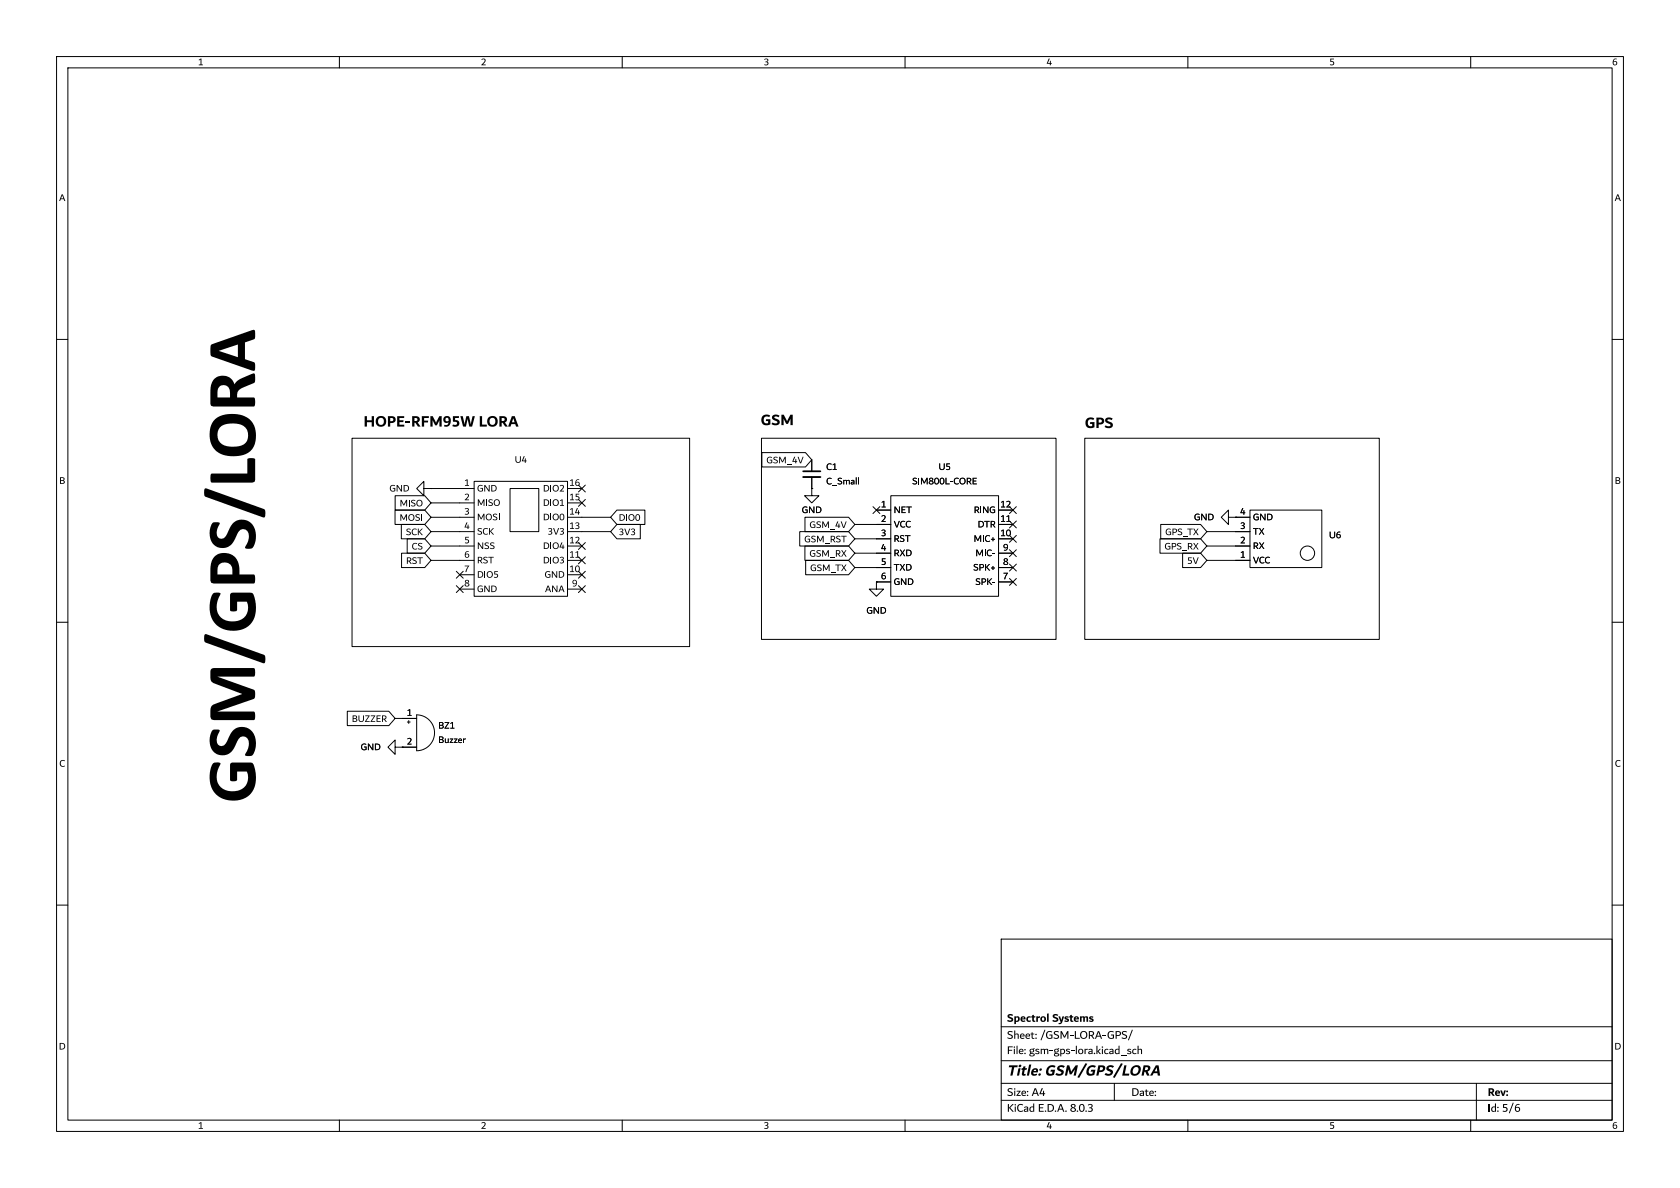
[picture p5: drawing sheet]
<svg xmlns="http://www.w3.org/2000/svg" width="297mm" height="210mm" viewBox="0 0 297 210" stroke-linecap="round" stroke-linejoin="round" font-family="sans-serif">
<defs><g id="words">
<text font-size="12.4" x="47.7" y="142" transform="rotate(-90 47.7 142)">GSM/GPS/LORA</text>
<g font-size="2.1">
<text x="178" y="181.8">SpectrolSystems</text>
<text x="178" y="187.5">File:gsm-gps-lora.kicad_sch</text>
<text x="178" y="194.9">Size:A4</text>
<text x="200" y="194.9">Date:</text>
<text x="263" y="194.9">Rev:</text>
</g>
<g font-size="1.8">
<text x="82.1" y="86.1">1</text>
<text x="82.1" y="88.6">2</text>
<text x="100.6" y="88.6">15</text>
<text x="100.6" y="86.1">16</text>
<text x="146" y="86.6">C_Small</text>
<text x="155.7" y="89.9">1</text>
<text x="176.8" y="89.9">12</text>
<text x="82.1" y="91.2">3</text>
<text x="82.1" y="93.7">4</text>
<text x="100.6" y="93.7">13</text>
<text x="100.6" y="91.2">14</text>
<text x="155.7" y="92.5">2</text>
<text x="155.7" y="95">3</text>
<text x="176.8" y="95">10</text>
<text x="176.8" y="92.5">11</text>
<text x="219.2" y="93.7">3</text>
<text x="219.2" y="91.2">4</text>
<text x="82.1" y="96.3">5</text>
<text x="82.1" y="98.8">6</text>
<text x="82.1" y="101.3">7</text>
<text x="100.6" y="101.3">10</text>
<text x="100.6" y="98.8">11</text>
<text x="100.6" y="96.3">12</text>
<text x="155.7" y="97.5">4</text>
<text x="155.7" y="100.1">5</text>
<text x="177.3" y="100.1">8</text>
<text x="177.3" y="97.5">9</text>
<text x="219.2" y="98.8">1</text>
<text x="219.2" y="96.3">2</text>
<text x="82.1" y="103.9">8</text>
<text x="101.1" y="103.9">9</text>
<text x="155.7" y="102.6">6</text>
<text x="177.3" y="102.6">7</text>
<text x="71.9" y="126.7">1</text>
<text x="71.9" y="131.8">2</text>
<text x="77.5" y="132.3">Buzzer</text>
</g>
</g></defs>
<g fill="none" stroke="#000" stroke-width=".18">
<path d="M10 10h277v190h-277zM12 12h273v186h-273zM60 10v2M110 10v2M160 10v2M210 10v2M260 10v2M10 60h2M285 60h2M62.2 77.5h59.7v36.8h-59.7zM134.6 77.5h52.1v35.5h-52.1zM191.8 77.5h52v35.5h-52z"/>
<path d="M69.8 90.2h5.3l1.1 1.2-1.1 1.3h-5.3zM69.9 87.6h5.2l1.1 1.3-1.1 1.3h-5.2zM70.9 92.7h4.2l1.1 1.3-1.1 1.3h-4.2zM71 97.8h4.1l1.1 1.3-1.1 1.2h-4.1zM72 95.2h3.1l1.1 1.3-1.1 1.3h-3.1zM74.9 86.4v-1.3l-1.2 1.3 1.2 1.2v-1.2h1.3M76.2 86.4h.1M76.2 86.4h7.6M76.2 88.9h7.6M76.2 91.4h7.6M76.2 94h7.6M76.2 96.5h7.6"/>
<path d="M76.2 99.1h7.6M83.8 85.1h16.5v20.3h-16.5zM90.2 86.4h5v7.6h-5zM102.3 95.9l1.2 1.2M102.3 98.5l1.2 1.2M102.3 85.8l1.2 1.2M102.3 88.3l1.2 1.2M102.9 91.4h5M102.9 94h5M103.5 95.9l-1.2 1.2M103.5 98.5l-1.2 1.2M103.5 85.8l-1.2 1.2"/>
<path d="M103.5 88.3l-1.2 1.2M109.1 90.2h4.9v2.5h-4.9l-1.2-1.3zM109.1 92.7h4.1v2.6h-4.1l-1.2-1.3zM134.7 80h7.7l1.1 1.3-1.1 1.3h-7.7zM141.4 94h8.6l1.1 1.3-1.1 1.2h-8.6zM142.3 96.5h7.7l1.1 1.3-1.1 1.3h-7.7zM142.3 91.4h7.7l1.1 1.3-1.1 1.3h-7.7zM142.4 99.1h7.6l1.1 1.2-1.1 1.3h-7.6zM143.5 86.4v1.2h1.3l-1.3 1.3-1.3-1.3h1.3M143.5 86.4h.1M143.5 81.3v2M143.5 84.3v2.1"/>
<path d="M151.1 92.7h6.4M151.1 95.3h6.4M151.1 97.8h6.4M154.3 89.6l1.2 1.2M154.9 90.2h2.6M155.5 89.6l-1.2 1.2M157.5 87.6h19v17.8h-19zM176.5 97.8h2.6M178.5 97.2l1.2 1.2M178.5 92.1l1.2 1.2M178.5 94.6l1.2 1.3M178.5 89.6l1.2 1.2"/>
<path d="M178.5 99.7l1.2 1.2M179.7 97.2l-1.2 1.2M179.7 92.1l-1.2 1.2M179.7 94.6l-1.2 1.3M179.7 89.6l-1.2 1.2M179.7 99.7l-1.2 1.2M205.1 95.2h7.1l1.2 1.3-1.2 1.3h-7.1zM205.2 92.7h7l1.2 1.3-1.2 1.3h-7zM209.1 97.8h3.1l1.2 1.3-1.2 1.2h-3.1zM213.4 94h7.6M213.4 96.5h7.6M213.4 99.1h7.6"/>
<path d="M217.2 91.4v-1.2l-1.3 1.2 1.3 1.3v-1.3h1.2M218.4 91.4h.1M218.4 91.4h2.6M221 90.2h12.7v10.1h-12.7zM10 110h2M80.7 101l1.2 1.2M80.7 103.5l1.2 1.2M81.3 101.6h2.5M81.3 104.1h2.5M81.9 101l-1.2 1.2M81.9 103.5l-1.2 1.2M100.3 104.1h2.6"/>
<path d="M102.3 101l1.2 1.2M102.3 103.5l1.2 1.2M103.5 101l-1.2 1.2M103.5 103.5l-1.2 1.2M151.1 100.3h6.4M154.9 102.9v1.2h1.3l-1.3 1.3-1.2-1.3h1.2M154.9 102.9h.1M154.9 102.9h2.6M176.5 100.3h2.6M176.5 102.9h2.6M178.5 102.3l1.2 1.2M179.7 102.3l-1.2 1.2"/>
<path d="M285 110h2M61.4 125.7h7.3l1.1 1.3-1.1 1.3h-7.3zM69.8 132.1v-1.3l-1.2 1.3 1.2 1.3v-1.3h1.3M69.8 127h3.9M71.1 132.1h.1M71.1 132.1h2.6M72 127.6h.5M72.3 127.4v.5M73.7 126.4a3.2 3.2 0 0 1 3.1 3.1 3.2 3.2 0 0 1-3.1 3.2zM10 160h2M285 160h2M177 166h108v32h-108z"/>
<path d="M60 198v2M110 198v2M160 198v2M177 194.5h108M177 191.5h108M177 187.5h108M177 181.5h108M197 191.5v3M210 198v2M260 198v2M261 191.5v6.5"/>
<circle cx="231.1" cy="97.8" r="1.27"/>
</g>
<g fill="#000">
<path d="M35.1 10.6l.5-.2v1h.3v.1h-.8v-.1h.4v-.9l-.3 .2zM85.1 10.5a.45 .45 0 0 1 .7 0 .45 .45 0 0 1-.2 .7l-.2 .2h.5v.1h-.8l.1-.2a.69 .69 0 0 0 .4-.8l-.4 .1zM135.1 10.5a.35 .35 0 0 1 .5-.2 .35 .35 0 0 1 0 .6 .38 .38 0 0 1 .2 .6 .38 .38 0 0 1-.6 0v-.1a.26 .26 0 0 0 .4 0 .26 .26 0 0 0-.1-.4h-.2v-.1h.1a.24 .24 0 0 0 .2-.4 .24 .24 0 0 0-.4 .1zM185.4 10.4h.2l-.3 .7h.3v-.4h.2v.4h.1v.2h-.1v.2h-.2v-.2h-.5zM235.2 10.4h.6v.1h-.5v.3a.42 .42 0 0 1 .6 .5 .42 .42 0 0 1-.7 .2v-.1a.28 .28 0 0 0 .4 0 .28 .28 0 0 0-.2-.4l-.2-.1zM285.3 10.5l.5-.1v.1h-.4l-.1 .4a.41 .41 0 0 1 .6 .3 .41 .41 0 0 1-.5 .4 .41 .41 0 0 1-.3-.5h.2a.27 .27 0 0 0 .2 .3 .27 .27 0 0 0 .3-.4 .27 .27 0 0 0-.5 0l-.2 .1zM10.9 34.4h.2l.5 1.1h-.2l-.1-.3h-.6l-.1 .3h-.1l.1-.4h.6l-.2-.6-.2 .6h-.2zM285.9 34.4h.2l.5 1.1h-.2l-.1-.3h-.6l-.1 .3h-.1l.1-.4h.6l-.2-.6-.2 .6h-.2zM64.5 73.6h.4v.7h.8v-.7h.4v1.8h-.4v-.8h-.8v.8h-.4zM66.7 73.8a.96 .96 0 0 1 1.5 .1 .96 .96 0 0 1-.5 1.5 .96 .96 0 0 1-1.3-.9h.4a.56 .56 0 0 0 .8 .6 .56 .56 0 0 0 .2-.9 .52 .52 0 0 0-.6-.3 .52 .52 0 0 0-.4 .6h-.4zM68.6 73.6h.6a.65 .65 0 0 1 .7 .7 .65 .65 0 0 1-.9 .5v.6h-.4v-.9h.4a.34 .34 0 0 0 .4-.1 .34 .34 0 0 0 .1-.4l-.5-.1v.6h-.4zM70.2 73.6h1.3v.3h-.9v.4h.7v.3h-.7v.5h.9v.3h-1.3z"/>
<path d="M71.7 74.5h.8v.3h-.8zM72.9 73.6h.6a.58 .58 0 0 1 .7 .4 .58 .58 0 0 1-.4 .7l.5 .7h-.4l-.5-.7h-.1v.7h-.4v-1h.4a.31 .31 0 0 0 .4 0 .31 .31 0 0 0-.1-.5h-.3v.5h-.4zM74.6 73.6h1.2v.3h-.8v.5h.7v.3h-.7v.7h-.4zM76.1 73.6h.4l.6 1.1 .6-1.1h.4v1.8h-.4v-1.1l-.5 .9h-.3l-.4-.9v1.1h-.4zM78.5 73.7a.74 .74 0 0 1 1 0 .74 .74 0 0 1 .2 .9 .82 .82 0 0 1-1.2 .8l.1-.3a.46 .46 0 0 0 .5 0 .46 .46 0 0 0 .2-.4l-.4 .1a.55 .55 0 0 1-.5-.7h.3a.32 .32 0 0 0 .3 .4 .32 .32 0 0 0 .4-.3 .32 .32 0 0 0-.3-.4l-.3 .1-.1 .2h-.3zM80.1 73.6h1.1l-.1 .3h-.6v.4a.62 .62 0 0 1 .7 .7 .62 .62 0 0 1-.9 .4l-.3-.1 .1-.3 .1 .1a.33 .33 0 0 0 .5 0 .33 .33 0 0 0 0-.5l-.6-.1zM81.4 73.6h.4l.3 1.4 .3-1.4h.5l.3 1.4 .3-1.4h.4l-.4 1.8h-.5l-.3-1.4-.3 1.4h-.5zM84.8 73.6h.4v1.5h.9v.3h-1.3zM86.4 73.8a.96 .96 0 0 1 1.5 .1 .96 .96 0 0 1-.5 1.5 .96 .96 0 0 1-1.3-.9h.4a.56 .56 0 0 0 .8 .6 .56 .56 0 0 0 .2-.9 .52 .52 0 0 0-.6-.3 .52 .52 0 0 0-.4 .6h-.4zM88.3 73.6h.6a.58 .58 0 0 1 .7 .4 .58 .58 0 0 1-.3 .7l.5 .7h-.5l-.5-.7h-.1v.7h-.4v-1h.4a.31 .31 0 0 0 .5 0 .31 .31 0 0 0-.2-.5h-.3v.5h-.4zM90.5 73.6h.5l.7 1.8h-.5l-.1-.4h-.7l-.1 .4h-.5l.3-.8h.9l-.3-.7-.2 .7h-.4zM134.8 73.5a1.13 1.13 0 0 1 1.4 0l-.2 .2a.61 .61 0 0 0-1 .4 .61 .61 0 0 0 .8 .7v-.4h-.4v-.3h.8v.9a1.01 1.01 0 0 1-1.4-.1 1.01 1.01 0 0 1 0-1.4z"/>
<path d="M136.6 73.5l.6-.2 .6 .2-.2 .3-.3-.2a.23 .23 0 0 0-.3 0 .23 .23 0 0 0-.1 .3 1.12 1.12 0 0 1 .9 .8 .95 .95 0 0 1-1.4 .3l.2-.3 .4 .1a.25 .25 0 0 0 .3 0 .25 .25 0 0 0 0-.3 .74 .74 0 0 1-.7-1zM138.1 73.3h.5l.5 1.2 .6-1.2h.4v1.9h-.4v-1.2l-.4 .9h-.3l-.5-.9v1.2h-.4zM192.1 74a1.13 1.13 0 0 1 1.3 0l-.1 .3a.61 .61 0 0 0-1 .3 .61 .61 0 0 0 .8 .7v-.4h-.4v-.3h.8v.9a1 1 0 0 1-1.4-.1 1 1 0 0 1 0-1.4zM193.8 73.8h.7a.65 .65 0 0 1 .7 .8 .65 .65 0 0 1-1 .4v.7h-.4v-1h.4a.34 .34 0 0 0 .5 0 .34 .34 0 0 0 0-.5l-.5-.1v.6h-.4zM195.5 74l.6-.2 .6 .2-.2 .3-.3-.2a.23 .23 0 0 0-.3 0 .23 .23 0 0 0-.1 .3 1.12 1.12 0 0 1 .9 .8 .95 .95 0 0 1-1.4 .3l.2-.3 .4 .1a.25 .25 0 0 0 .3 0 .25 .25 0 0 0 0-.3 .74 .74 0 0 1-.7-1zM10.6 84.4h.4a.3 .3 0 0 1 .4 .1 .3 .3 0 0 1-.2 .4 .32 .32 0 0 1 .2 .4 .32 .32 0 0 1-.4 .2h-.4v-.1h.6v-.3l-.4-.1v.4h-.2v-.5l.5-.1 .1-.2-.4-.1v.4h-.2zM69.1 85.9l.4-.2 .4 .1-.1 .1a.44 .44 0 0 0-.7 .4 .44 .44 0 0 0 .6 .4v-.3h-.3v-.1h.5v.5a.62 .62 0 0 1-.9-.1 .62 .62 0 0 1 .1-.8zM70.1 85.7h.2l.6 1v-1h.2v1.2h-.2l-.6-.9v.9h-.2zM71.4 85.7h.3a.58 .58 0 0 1 .6 .6 .58 .58 0 0 1-.6 .6h-.3v-.2a.51 .51 0 0 0 .7-.1 .51 .51 0 0 0-.2-.7h-.4v.8h-.1zM70.8 90.9h.2l.4 .8 .4-.8h.2v1.2h-.2v-.9l-.4 .7h-.1l-.4-.7v.9h-.1zM70.8 88.4h.2l.4 .8 .4-.8h.2v1.1h-.2v-.9l-.3 .7h-.2l-.3-.7v.9h-.2zM71.9 93.5l.3-.1 .4 .1-.1 .2-.1-.1a.23 .23 0 0 0-.3-.1 .23 .23 0 0 0-.1 .4 .23 .23 0 0 0 .3 .1 .38 .38 0 0 1 .3 .5 .38 .38 0 0 1-.6 .1l-.2-.1 .1-.1a.27 .27 0 0 0 .4 .1 .27 .27 0 0 0 .1-.4 .41 .41 0 0 1-.4-.1 .41 .41 0 0 1-.1-.5z"/>
<path d="M72.3 88.4h.1v1.1h-.1zM71.9 98.5h.4a.36 .36 0 0 1 .4 .3 .36 .36 0 0 1-.3 .4l.4 .5h-.2l-.3-.5h-.2v.5h-.2v-.6h.5l.2-.2-.2-.2h-.3v.4h-.2zM72.3 91a.57 .57 0 0 1 .9 .1 .57 .57 0 0 1-.3 .9 .57 .57 0 0 1-.7-.5h.1a.42 .42 0 0 0 .6 .4 .42 .42 0 0 0 .1-.7 .38 .38 0 0 0-.4-.1 .38 .38 0 0 0-.3 .4h-.1zM72.8 88.4l.3-.1 .3 .2v.1l-.1-.1a.23 .23 0 0 0-.4 0 .23 .23 0 0 0 0 .3 .23 .23 0 0 0 .3 .1 .38 .38 0 0 1 .2 .5 .38 .38 0 0 1-.6 .1l-.2-.1 .1-.1a.27 .27 0 0 0 .4 .1 .27 .27 0 0 0 .1-.3 .41 .41 0 0 1-.4-.2 .41 .41 0 0 1 0-.5zM73 98.6l.3-.1 .4 .1-.1 .1h-.1a.23 .23 0 0 0-.3-.1 .23 .23 0 0 0-.1 .3 .23 .23 0 0 0 .3 .1 .38 .38 0 0 1 .2 .6 .38 .38 0 0 1-.6 .1l-.2-.1 .1-.2a.27 .27 0 0 0 .4 .2 .27 .27 0 0 0 .1-.4 .41 .41 0 0 1-.4-.2 .41 .41 0 0 1 0-.4zM72.9 93.6l.5-.2 .3 .1-.1 .2a.43 .43 0 0 0-.6 .3 .43 .43 0 0 0 .6 .4l.1 .1a.6 .6 0 0 1-.8-.1 .6 .6 0 0 1 0-.8zM73 96.1l.5-.1 .3 .1-.1 .1a.43 .43 0 0 0-.7 .4 .43 .43 0 0 0 .7 .3l.1 .1a.6 .6 0 0 1-.9-.1 .6 .6 0 0 1 .1-.8zM73.5 91l.3-.1 .4 .1-.1 .1h-.1a.23 .23 0 0 0-.3-.1 .23 .23 0 0 0-.1 .3 .23 .23 0 0 0 .3 .1 .38 .38 0 0 1 .3 .6 .38 .38 0 0 1-.6 0l-.2-.1 .1-.1a.27 .27 0 0 0 .4 .2 .27 .27 0 0 0 .1-.4 .41 .41 0 0 1-.4-.2 .41 .41 0 0 1-.1-.4zM73.8 88.5a.57 .57 0 0 1 .9 .1 .57 .57 0 0 1-.3 .8 .57 .57 0 0 1-.8-.5h.2a.42 .42 0 0 0 .6 .5 .42 .42 0 0 0 .1-.8 .38 .38 0 0 0-.5-.1 .38 .38 0 0 0-.2 .4h-.2zM73.9 93.4h.1v.6l.5-.6h.2l-.5 .6 .6 .6h-.2l-.6-.6v.6h-.1zM74 96.1l.3-.1 .4 .1-.1 .1-.1-.1a.23 .23 0 0 0-.3 0 .23 .23 0 0 0-.1 .3 .23 .23 0 0 0 .3 .1 .38 .38 0 0 1 .2 .5 .38 .38 0 0 1-.6 .1l-.1-.1v-.1a.27 .27 0 0 0 .4 .2 .27 .27 0 0 0 .1-.4 .41 .41 0 0 1-.4-.2 .41 .41 0 0 1 0-.4zM74.5 90.9h.1v1.2h-.1z"/>
<path d="M73.8 98.5h.9v.2h-.4v1h-.1v-1h-.4zM84.5 93.4l.3-.1 .4 .1-.1 .2-.1-.1a.23 .23 0 0 0-.3 0 .23 .23 0 0 0-.1 .3 .23 .23 0 0 0 .3 .1 .38 .38 0 0 1 .3 .5 .38 .38 0 0 1-.6 .1l-.2-.1 .1-.1a.27 .27 0 0 0 .3 .1 .27 .27 0 0 0 .2-.4 .41 .41 0 0 1-.5-.1 .41 .41 0 0 1 0-.5zM84.5 98.4h.4a.36 .36 0 0 1 .4 .3 .36 .36 0 0 1-.3 .4l.3 .5h-.2l-.3-.4h-.2v.4h-.1v-.6h.5l.1-.2-.1-.2h-.4v.4h-.1zM84.6 85.9l.4-.2 .3 .1v.1a.44 .44 0 0 0-.7 .4 .44 .44 0 0 0 .6 .4v-.3h-.3v-.1h.5v.5a.62 .62 0 0 1-.9-.1 .62 .62 0 0 1 .1-.8zM84.5 95.9h.1l.7 .9v-.9h.1v1.1h-.2l-.6-.9v.9h-.1zM84.5 88.3h.2l.4 .8 .4-.8h.2v1.1h-.2v-.9l-.4 .7h-.1l-.4-.7v.9h-.1zM84.5 90.8h.2l.4 .8 .4-.8h.2v1.2h-.2v-.9l-.4 .7h-.1l-.4-.7v.9h-.1zM85.5 98.5l.3-.1 .4 .1-.1 .1h-.1a.23 .23 0 0 0-.3-.1 .23 .23 0 0 0-.1 .3 .23 .23 0 0 0 .3 .1 .38 .38 0 0 1 .3 .6 .38 .38 0 0 1-.6 .1l-.2-.1 .1-.1a.27 .27 0 0 0 .3 .1 .27 .27 0 0 0 .2-.4 .41 .41 0 0 1-.5-.1 .41 .41 0 0 1 0-.5zM85.5 93.5l.5-.2 .3 .1-.1 .2a.43 .43 0 0 0-.7 .3 .43 .43 0 0 0 .7 .4l.1 .1a.6 .6 0 0 1-.8-.1 .6 .6 0 0 1 0-.8zM85.9 88.3h.2v1.1h-.2zM85.8 96l.3-.1 .3 .1v.1l-.2-.1a.23 .23 0 0 0-.3 0 .23 .23 0 0 0 0 .3 .23 .23 0 0 0 .3 .1 .38 .38 0 0 1 .2 .6 .38 .38 0 0 1-.6 0l-.2-.1 .1-.1a.27 .27 0 0 0 .4 .2 .27 .27 0 0 0 .1-.4 .41 .41 0 0 1-.4-.2 .41 .41 0 0 1 0-.4zM86 91a.57 .57 0 0 1 .9 0 .57 .57 0 0 1-.3 .9 .57 .57 0 0 1-.7-.5h.1a.42 .42 0 0 0 .6 .4 .42 .42 0 0 0 .1-.7 .38 .38 0 0 0-.4-.1 .38 .38 0 0 0-.3 .4h-.1z"/>
<path d="M85.6 85.7h.2l.6 1v-1h.2v1.2h-.2l-.6-.9v.9h-.2zM86.4 88.3h.3l.4 .1-.1 .1-.1-.1a.23 .23 0 0 0-.3 0 .23 .23 0 0 0-.1 .3 .23 .23 0 0 0 .3 .1 .38 .38 0 0 1 .3 .5 .38 .38 0 0 1-.6 .1l-.2-.1 .1-.1a.27 .27 0 0 0 .4 .2 .27 .27 0 0 0 .1-.4 .41 .41 0 0 1-.4-.2 .41 .41 0 0 1-.1-.5zM86.4 93.4h.2v.5l.5-.5h.2l-.5 .5 .5 .6h-.2l-.5-.6v.6h-.2zM86.7 96l.3-.1 .4 .1-.1 .1-.1-.1a.23 .23 0 0 0-.3 0 .23 .23 0 0 0-.1 .3 .23 .23 0 0 0 .3 .1 .38 .38 0 0 1 .3 .6 .38 .38 0 0 1-.6 0l-.2-.1 .1-.1a.27 .27 0 0 0 .3 .2 .27 .27 0 0 0 .2-.4 .41 .41 0 0 1-.4-.2 .41 .41 0 0 1-.1-.4zM86.9 85.7h.3a.58 .58 0 0 1 .6 .6 .58 .58 0 0 1-.6 .6h-.3v-.2a.51 .51 0 0 0 .7-.1 .51 .51 0 0 0-.2-.7h-.4v.8h-.1zM86.3 98.4h1v.2h-.4v1h-.2v-1h-.4zM87.2 90.9l.3-.1 .4 .1-.1 .1h-.1a.23 .23 0 0 0-.3-.1 .23 .23 0 0 0-.1 .3 .23 .23 0 0 0 .3 .1 .38 .38 0 0 1 .3 .6 .38 .38 0 0 1-.6 .1l-.2-.1 .1-.2a.27 .27 0 0 0 .3 .2 .27 .27 0 0 0 .2-.4 .41 .41 0 0 1-.5-.2 .41 .41 0 0 1 0-.4zM87.4 88.4a.57 .57 0 0 1 .9 .1 .57 .57 0 0 1-.3 .8 .57 .57 0 0 1-.7-.5h.2a.42 .42 0 0 0 .5 .5 .42 .42 0 0 0 .1-.7 .38 .38 0 0 0-.4-.2 .38 .38 0 0 0-.2 .4h-.2zM88.2 90.8h.1v1.2h-.1zM91.1 80.7h.2v.6a.32 .32 0 0 0 .3 .4 .32 .32 0 0 0 .3-.4v-.6h.2v.6a.48 .48 0 0 1-.5 .5 .48 .48 0 0 1-.5-.5zM92.6 80.7h.2l-.4 .7h.4v-.4h.1v.4h.2v.1h-.2v.3h-.1v-.3h-.6zM96.1 98.4h.4a.58 .58 0 0 1 .6 .6 .58 .58 0 0 1-.6 .6h-.4v-.2a.51 .51 0 0 0 .7-.1 .51 .51 0 0 0-.1-.7h-.4v.8h-.2z"/>
<path d="M96.1 95.9h.4a.58 .58 0 0 1 .6 .6 .58 .58 0 0 1-.6 .5h-.4v-.1a.51 .51 0 0 0 .7-.1 .51 .51 0 0 0-.1-.7l-.4-.1v.9h-.2zM96.1 90.8h.4a.58 .58 0 0 1 .6 .6 .58 .58 0 0 1-.6 .6h-.4v-.2a.51 .51 0 0 0 .7-.1 .51 .51 0 0 0-.1-.7h-.4v.8h-.2zM96.1 88.3h.4a.58 .58 0 0 1 .6 .6 .58 .58 0 0 1-.6 .5h-.4v-.1a.51 .51 0 0 0 .7-.1 .51 .51 0 0 0-.1-.8h-.4v.9h-.2zM96.1 85.7h.4a.58 .58 0 0 1 .6 .6 .58 .58 0 0 1-.6 .6h-.4v-.2a.51 .51 0 0 0 .7-.1 .51 .51 0 0 0-.1-.7h-.4v.8h-.2zM97.3 98.4h.2v1.2h-.2zM97.3 95.9h.2v1.1h-.2zM97.3 90.8h.2v1.2h-.2zM97.3 88.3h.2v1.1h-.2zM97.3 85.7h.2v1.2h-.2zM96.9 93.5a.34 .34 0 0 1 .5-.2 .34 .34 0 0 1 0 .6 .39 .39 0 0 1 .1 .6 .39 .39 0 0 1-.6 0v-.2a.26 .26 0 0 0 .5 .1 .26 .26 0 0 0-.1-.4h-.2v-.1h.1a.23 .23 0 0 0 .2-.4 .23 .23 0 0 0-.4 .1zM97.8 98.6a.57 .57 0 0 1 1 0 .57 .57 0 0 1-.3 .9 .57 .57 0 0 1-.8-.5h.2a.42 .42 0 0 0 .5 .4 .42 .42 0 0 0 .1-.7 .38 .38 0 0 0-.4-.1 .38 .38 0 0 0-.2 .4h-.2zM97.8 96a.57 .57 0 0 1 1 .1 .57 .57 0 0 1-.3 .9 .57 .57 0 0 1-.8-.5h.2a.42 .42 0 0 0 .5 .4 .42 .42 0 0 0 .1-.7 .38 .38 0 0 0-.4-.2 .38 .38 0 0 0-.2 .5h-.2z"/>
<path d="M97.8 91a.57 .57 0 0 1 1 0 .57 .57 0 0 1-.3 .9 .57 .57 0 0 1-.8-.5h.2a.42 .42 0 0 0 .5 .4 .42 .42 0 0 0 .1-.7 .38 .38 0 0 0-.4-.1 .38 .38 0 0 0-.2 .4h-.2zM97.8 88.4a.57 .57 0 0 1 1 .1 .57 .57 0 0 1-.3 .8 .57 .57 0 0 1-.8-.5h.2a.42 .42 0 0 0 .5 .5 .42 .42 0 0 0 .1-.7 .38 .38 0 0 0-.4-.2 .38 .38 0 0 0-.2 .4h-.2zM97.8 85.9a.57 .57 0 0 1 1 0 .57 .57 0 0 1-.3 .9 .57 .57 0 0 1-.8-.5h.2a.42 .42 0 0 0 .5 .4 .42 .42 0 0 0 .1-.7 .38 .38 0 0 0-.4-.1 .38 .38 0 0 0-.2 .4h-.2zM97.8 93.4h.2l.3 1 .4-1h.1l-.4 1.1h-.2zM99.1 90.9a.57 .57 0 0 1 .7 .3 .57 .57 0 0 1-.2 .7 .45 .45 0 0 1-.5 0 .45 .45 0 0 1-.2-.5h.2a.31 .31 0 0 0 .3 .4 .31 .31 0 0 0 .2-.5 .29 .29 0 0 0-.3-.4 .29 .29 0 0 0-.2 .5h-.2zM98.9 98.6a.34 .34 0 0 1 .6-.2 .34 .34 0 0 1 0 .6 .39 .39 0 0 1 .1 .6 .39 .39 0 0 1-.6-.1v-.1a.26 .26 0 0 0 .4 .1 .26 .26 0 0 0 0-.4h-.2v-.2h.1a.23 .23 0 0 0 .2-.3 .23 .23 0 0 0-.4 0zM98.9 93.5a.34 .34 0 0 1 .6-.2 .34 .34 0 0 1 0 .6 .39 .39 0 0 1 .1 .6 .39 .39 0 0 1-.6 0v-.2a.26 .26 0 0 0 .4 .1 .26 .26 0 0 0 0-.4h-.2v-.1h.1a.23 .23 0 0 0 .2-.4 .23 .23 0 0 0-.4 .1zM99 88.5l.5-.2v1h.2v.1h-.7v-.1h.3v-.9l-.3 .2zM98.9 85.9a.44 .44 0 0 1 .8 0 .44 .44 0 0 1-.3 .7l-.2 .1h.5v.2h-.7l.1-.2a.54 .54 0 0 0 .3-.8l-.4 .1zM99.3 95.9h.1l-.3 .7h.3l.1-.3h.1v.3h.2v.2h-.2v.2h-.2v-.2h-.5zM109.5 90.9h.4a.58 .58 0 0 1 .6 .6 .58 .58 0 0 1-.7 .6h-.3v-.2a.51 .51 0 0 0 .7-.1 .51 .51 0 0 0-.1-.7l-.4-.1v.9h-.2zM109.5 93.6a.34 .34 0 0 1 .5-.2 .34 .34 0 0 1 0 .6 .38 .38 0 0 1 .1 .6 .38 .38 0 0 1-.6 0v-.2a.26 .26 0 0 0 .4 .1 .26 .26 0 0 0 0-.4h-.2v-.2h.1a.23 .23 0 0 0 .2-.3 .23 .23 0 0 0-.4 .1z"/>
<path d="M110.7 90.9h.2v1.2h-.2zM110.4 93.4h.1l.4 1 .4-1h.1l-.4 1.2h-.2zM111.2 91a.57 .57 0 0 1 .9 .1 .57 .57 0 0 1-.3 .9 .57 .57 0 0 1-.7-.5h.2a.42 .42 0 0 0 .5 .4 .42 .42 0 0 0 .1-.7 .38 .38 0 0 0-.4-.1 .38 .38 0 0 0-.2 .4h-.2zM111.5 93.6a.34 .34 0 0 1 .6-.2 .34 .34 0 0 1-.1 .6 .38 .38 0 0 1 .2 .6 .38 .38 0 0 1-.6 0v-.2a.26 .26 0 0 0 .4 .1 .26 .26 0 0 0-.1-.4h-.2l.1-.2h.1a.23 .23 0 0 0 .1-.3 .23 .23 0 0 0-.4 .1zM112.5 91a.57 .57 0 0 1 .7 .3 .57 .57 0 0 1-.2 .7 .45 .45 0 0 1-.5 0 .45 .45 0 0 1-.2-.5h.2a.31 .31 0 0 0 .3 .4 .31 .31 0 0 0 .2-.5 .29 .29 0 0 0-.3-.4 .29 .29 0 0 0-.2 .5h-.2zM135.7 80.9l.5-.2 .3 .1-.1 .2a.44 .44 0 0 0-.7 .3 .44 .44 0 0 0 .7 .4v-.3h-.3v-.1h.4v.5a.62 .62 0 0 1-.8-.1 .62 .62 0 0 1 0-.8zM136.8 80.8l.3-.1 .4 .1-.1 .2-.1-.1a.23 .23 0 0 0-.3-.1 .23 .23 0 0 0-.1 .4 .23 .23 0 0 0 .3 .1 .38 .38 0 0 1 .3 .5 .38 .38 0 0 1-.6 .1l-.2-.1 .1-.1a.27 .27 0 0 0 .3 .1 .27 .27 0 0 0 .1-.4 .41 .41 0 0 1-.4-.1 .41 .41 0 0 1 0-.5zM137.7 80.7h.2l.4 .9 .4-.9h.2v1.2h-.1v-.9l-.4 .7h-.2l-.3-.7v.9h-.2zM139.1 82h.8v.2h-.8zM140.4 80.7h.2l-.3 .8h.3v-.4h.2v.4h.1v.1h-.1v.3h-.2v-.3h-.5zM141 80.7h.2l.3 1 .4-1h.2l-.5 1.2h-.2zM142 89.7l.4-.2 .4 .1-.1 .2a.44 .44 0 0 0-.7 .3 .44 .44 0 0 0 .6 .4v-.3h-.3v-.1h.5v.5a.62 .62 0 0 1-.9-.1 .62 .62 0 0 1 .1-.8z"/>
<path d="M142.4 94.9l.5-.2 .3 .1-.1 .1a.44 .44 0 0 0-.7 .4 .44 .44 0 0 0 .7 .4v-.3h-.3v-.2h.4v.6a.62 .62 0 0 1-.8-.1 .62 .62 0 0 1 0-.8zM143.5 94.8l.3-.1 .4 .1-.1 .1h-.1a.23 .23 0 0 0-.3-.1 .23 .23 0 0 0-.1 .3 .23 .23 0 0 0 .3 .1 .38 .38 0 0 1 .3 .6 .38 .38 0 0 1-.6 .1l-.2-.1 .1-.2a.27 .27 0 0 0 .3 .2 .27 .27 0 0 0 .1-.4 .41 .41 0 0 1-.4-.2 .41 .41 0 0 1 0-.4zM143 89.5h.2l.6 1v-1h.2v1.2h-.2l-.6-.9v.9h-.2zM143.3 97.4l.5-.2 .3 .1-.1 .2a.44 .44 0 0 0-.7 .3 .44 .44 0 0 0 .7 .4v-.3h-.3v-.1h.4v.5a.62 .62 0 0 1-.8-.1 .62 .62 0 0 1 0-.8zM143.3 92.3l.5-.1 .3 .1-.1 .1a.44 .44 0 0 0-.6 .3 .44 .44 0 0 0 .6 .5v-.4h-.3v-.1h.4v.6a.62 .62 0 0 1-.8-.1 .62 .62 0 0 1 0-.9zM144.3 89.5h.3a.58 .58 0 0 1 .6 .6 .58 .58 0 0 1-.6 .6h-.3v-.1a.51 .51 0 0 0 .7-.2 .51 .51 0 0 0-.2-.7h-.4v.9h-.1zM144.4 97.3l.3-.1 .4 .2-.1 .1-.1-.1a.23 .23 0 0 0-.3 0 .23 .23 0 0 0-.1 .3 .23 .23 0 0 0 .3 .1 .38 .38 0 0 1 .3 .5 .38 .38 0 0 1-.6 .1l-.2-.1 .1-.1a.27 .27 0 0 0 .3 .1 .27 .27 0 0 0 .2-.4 .41 .41 0 0 1-.5-.1 .41 .41 0 0 1 0-.5zM144.4 92.2h.3l.4 .1-.1 .1-.1-.1a.23 .23 0 0 0-.3 0 .23 .23 0 0 0-.1 .3 .23 .23 0 0 0 .3 .1 .38 .38 0 0 1 .3 .5 .38 .38 0 0 1-.6 .1l-.2-.1 .1-.1a.27 .27 0 0 0 .3 .2 .27 .27 0 0 0 .2-.4 .41 .41 0 0 1-.4-.2 .41 .41 0 0 1-.1-.5zM144.4 94.7h.2l.4 .8 .4-.8h.2v1.2h-.1v-.9l-.4 .7h-.2l-.3-.7v.9h-.2zM145.8 96h.8v.1h-.8zM145.4 97.3h.1l.4 .8 .4-.8h.2v1.1h-.1v-.9l-.4 .7h-.1l-.4-.7v.9h-.1zM145.4 92.2h.1l.5 .8 .4-.8h.1v1.1h-.1v-.9l-.4 .7h-.1l-.4-.7v.9h-.1z"/>
<path d="M145.5 99.8h.2l.4 .8 .4-.8h.2v1.1h-.2v-.8l-.3 .7h-.2l-.4-.7v.8h-.1zM146.3 82.1l.4-.2 .3 .1v.1a.43 .43 0 0 0-.7 .4 .43 .43 0 0 0 .7 .4v.1a.6 .6 0 0 1-.8-.1 .6 .6 0 0 1 .1-.8zM146.3 84.6l.4-.1 .3 .1v.1a.43 .43 0 0 0-.7 .4 .43 .43 0 0 0 .7 .3v.1a.6 .6 0 0 1-.8-.1 .6 .6 0 0 1 .1-.8zM146.8 98.5h.7v.2h-.7zM146.8 93.5h.8v.1h-.8zM146.9 94.7h.3a.36 .36 0 0 1 .5 .3 .36 .36 0 0 1-.3 .4l.3 .5h-.2l-.3-.5h-.2v.5h-.1v-.6h.4l.2-.2-.1-.2h-.4v.4h-.1zM147.2 82.2l.5-.3v1h.2v.2h-.7v-.2h.3v-.8l-.3 .1zM147.9 94.8l.3-.1 .4 .1-.1 .1h-.1a.23 .23 0 0 0-.3-.1 .23 .23 0 0 0-.1 .3 .23 .23 0 0 0 .3 .1 .38 .38 0 0 1 .3 .6 .38 .38 0 0 1-.6 .1l-.2-.1 .1-.2a.27 .27 0 0 0 .3 .2 .27 .27 0 0 0 .1-.4 .41 .41 0 0 1-.4-.2 .41 .41 0 0 1 0-.4zM147.8 97.3h.4a.36 .36 0 0 1 .4 .2 .36 .36 0 0 1-.3 .5l.3 .4h-.2l-.3-.4h-.2v.4h-.1v-.6h.5l.1-.2-.1-.2h-.4v.4h-.1zM148.2 84.5h.3l.4 .1-.1 .1-.1-.1a.23 .23 0 0 0-.3 0 .23 .23 0 0 0-.1 .3 .23 .23 0 0 0 .3 .1 .38 .38 0 0 1 .2 .5 .38 .38 0 0 1-.6 .1l-.2-.1 .1-.1a.27 .27 0 0 0 .4 .2 .27 .27 0 0 0 .1-.4 .41 .41 0 0 1-.4-.2 .41 .41 0 0 1 0-.5zM148 92.2h.2l-.3 .7h.3v-.3h.2v.3h.1v.2h-.1v.2h-.2v-.2h-.5zM147.7 99.8h.9v.1h-.4v1h-.1v-1h-.4z"/>
<path d="M148.7 97.3h.2l.3 .4 .3-.4h.1l-.3 .5 .4 .6h-.2l-.3-.5-.3 .5h-.2l.4-.6zM148.6 92.2h.2l.4 1 .3-1h.2l-.4 1.1h-.2zM148.7 94.7h1v.2h-.4v1h-.2v-1h-.4zM151.3 84.4h.1v1.2h-.1zM151.7 84.4h.1v1.2h-.1zM158.1 94.6h.4a.36 .36 0 0 1 .4 .3 .36 .36 0 0 1-.3 .4l.4 .5h-.2l-.3-.5h-.2v.5h-.2v-.6h.5l.2-.2-.2-.2h-.3v.4h-.2zM158.1 97.2h.4a.36 .36 0 0 1 .4 .2 .36 .36 0 0 1-.3 .5l.4 .4h-.2l-.3-.4h-.2v.4h-.2v-.6h.5l.2-.2-.2-.2h-.3v.4h-.2zM158 92.1h.2l.3 1 .4-1h.2l-.5 1.1h-.2zM158 99.7h1v.1h-.4v1.1h-.2v-1.1h-.4zM158.1 89.5h.2l.6 1v-1h.2v1.2h-.2l-.6-.9v.9h-.2zM159.2 94.7l.3-.1 .4 .1-.1 .1h-.1a.23 .23 0 0 0-.3-.1 .23 .23 0 0 0-.1 .3 .23 .23 0 0 0 .3 .1 .38 .38 0 0 1 .2 .6 .38 .38 0 0 1-.6 .1l-.2-.1 .1-.2a.27 .27 0 0 0 .4 .2 .27 .27 0 0 0 .1-.4 .41 .41 0 0 1-.4-.2 .41 .41 0 0 1 0-.4zM159.4 89.5h.7v.2h-.6v.3h.5v.2h-.5v.4h.6v.1h-.7z"/>
<path d="M159.1 97.2h.2l.2 .4 .3-.4h.2l-.4 .5 .4 .6h-.2l-.3-.5-.3 .5h-.1l.3-.6zM159.3 92.2l.4-.1 .3 .1v.1a.43 .43 0 0 0-.7 .4 .43 .43 0 0 0 .7 .3l.1 .1a.6 .6 0 0 1-.9-.1 .6 .6 0 0 1 .1-.8zM160.2 99.7h.3a.58 .58 0 0 1 .7 .6 .58 .58 0 0 1-.7 .6h-.3v-.2a.51 .51 0 0 0 .7-.1 .51 .51 0 0 0-.1-.7l-.4-.1v.9h-.2zM160.2 97.2h.4a.58 .58 0 0 1 .6 .6 .58 .58 0 0 1-.7 .5h-.3v-.1a.51 .51 0 0 0 .7-.2 .51 .51 0 0 0-.1-.7h-.4v.9h-.2zM160.3 92.2l.4-.1 .3 .1v.1a.43 .43 0 0 0-.7 .4 .43 .43 0 0 0 .7 .3v.1a.6 .6 0 0 1-.8-.1 .6 .6 0 0 1 .1-.8zM160 94.6h.9v.2h-.4v1h-.1v-1h-.4zM160.2 89.5h1v.2h-.4v1h-.2v-1h-.4zM161.4 84.5l.3-.1 .4 .2-.1 .1-.1-.1a.23 .23 0 0 0-.3 0 .23 .23 0 0 0-.1 .3 .23 .23 0 0 0 .3 .1 .38 .38 0 0 1 .3 .5 .38 .38 0 0 1-.6 .1l-.2-.1 .1-.1a.27 .27 0 0 0 .4 .1 .27 .27 0 0 0 .1-.3 .41 .41 0 0 1-.4-.2 .41 .41 0 0 1-.1-.5zM162.4 84.5h.1v1.1h-.1zM162.8 84.5h.2l.4 .8 .4-.8h.2v1.1h-.2v-.9l-.3 .7h-.2l-.3-.7v.9h-.2zM164.3 84.5a.33 .33 0 0 1 .6 0 .33 .33 0 0 1-.1 .5 .37 .37 0 0 1 .2 .6 .37 .37 0 0 1-.6 0l-.2-.2 .2-.1a.26 .26 0 0 0 .3 .2 .26 .26 0 0 0 .1-.4 .26 .26 0 0 0-.4 .2h-.2l.3-.3-.2-.3h.1a.2 .2 0 0 0 .3 .2 .2 .2 0 0 0 .1-.3 .21 .21 0 0 0-.4 .1h-.1zM165.3 84.5a.57 .57 0 0 1 .7 .3 .57 .57 0 0 1-.2 .8 .45 .45 0 0 1-.5-.1 .45 .45 0 0 1-.2-.5h.2a.32 .32 0 0 0 .3 .5 .32 .32 0 0 0 .2-.5 .29 .29 0 0 0-.3-.4 .29 .29 0 0 0-.2 .4h-.1z"/>
<path d="M166 81.9h.2v.7a.32 .32 0 0 0 .3 .4 .32 .32 0 0 0 .3-.4v-.7h.2v.7a.48 .48 0 0 1-.5 .5 .48 .48 0 0 1-.5-.5zM166.3 84.5a.57 .57 0 0 1 .7 .3 .57 .57 0 0 1-.2 .8 .45 .45 0 0 1-.5-.1 .45 .45 0 0 1-.2-.5h.2a.32 .32 0 0 0 .3 .5 .32 .32 0 0 0 .2-.5 .29 .29 0 0 0-.3-.4 .29 .29 0 0 0-.2 .4h-.2zM167.2 84.5h.1v1h.6v.1h-.7zM167.3 81.9h.6v.2h-.4v.3a.41 .41 0 0 1 .5 .5 .41 .41 0 0 1-.7 .1v-.1a.27 .27 0 0 0 .5 0 .27 .27 0 0 0-.3-.4h-.2zM167.9 85.1h.5v.1h-.5zM168.8 84.6l.4-.2 .3 .2v.1a.43 .43 0 0 0-.7 .4 .43 .43 0 0 0 .7 .3v.1a.6 .6 0 0 1-.8-.1 .6 .6 0 0 1 .1-.8zM169.8 84.6a.57 .57 0 0 1 .9 .1 .57 .57 0 0 1-.3 .8 .57 .57 0 0 1-.8-.5h.2a.42 .42 0 0 0 .6 .5 .42 .42 0 0 0 .1-.8 .38 .38 0 0 0-.5-.1 .38 .38 0 0 0-.2 .4h-.2zM170.9 84.5h.4a.36 .36 0 0 1 .4 .2 .36 .36 0 0 1-.3 .5l.4 .4h-.2l-.3-.4h-.2v.4h-.2v-.6h.5l.1-.2-.1-.2h-.3v.4h-.2zM172 84.5h.7v.1h-.6v.4h.5v.1h-.5v.4h.6v.1h-.7zM172.3 89.5h.4a.36 .36 0 0 1 .4 .3 .36 .36 0 0 1-.3 .4l.4 .5h-.2l-.4-.4h-.1v.4h-.2v-.6h.5l.1-.2-.1-.2h-.3v.4h-.2zM173.3 89.5h.2v1.2h-.2zM173 92.1h.3a.58 .58 0 0 1 .6 .6 .58 .58 0 0 1-.6 .5h-.3v-.1a.51 .51 0 0 0 .7-.1 .51 .51 0 0 0-.1-.7l-.4-.1v.9h-.2z"/>
<path d="M172.3 94.6h.2l.4 .9 .4-.9h.2v1.2h-.2v-.9l-.4 .7h-.1l-.4-.7v.9h-.1zM173.2 99.7h.3a.37 .37 0 0 1 .5 .4 .37 .37 0 0 1-.5 .3h-.2v.5h-.1v-.6a.47 .47 0 0 0 .6-.2l-.1-.2-.4-.1v.5h-.1zM173.7 94.6h.2v1.2h-.2zM172.6 97.2h.2l.4 .8 .4-.8h.2v1.1h-.2v-.9l-.3 .7h-.2l-.3-.7v.9h-.2zM174.1 97.2h.1v1.1h-.1zM174.3 94.8l.4-.2 .3 .1v.1a.43 .43 0 0 0-.7 .4 .43 .43 0 0 0 .7 .4v.1a.6 .6 0 0 1-.8-.1 .6 .6 0 0 1 .1-.8zM173.8 89.5h.2l.6 1v-1h.1v1.2h-.1l-.7-.9v.9h-.1zM174 92.1h1v.1h-.4v1h-.2v-1h-.4zM174.6 97.3l.4-.2 .4 .2-.1 .1a.43 .43 0 0 0-.7 .4 .43 .43 0 0 0 .7 .3l.1 .1a.6 .6 0 0 1-.9-.1 .6 .6 0 0 1 .1-.8zM175.4 97.8h.5v.1h-.5zM175.2 95.3h.3v-.3h.1v.3h.3v.1h-.3v.3h-.1v-.3h-.3zM175.1 92.1h.4a.36 .36 0 0 1 .4 .3 .36 .36 0 0 1-.2 .4l.3 .4h-.2l-.3-.4h-.2v.4h-.2v-.5l.5-.1 .2-.2-.2-.2h-.3v.5h-.2z"/>
<path d="M175.1 89.7l.5-.2 .3 .1-.1 .2a.44 .44 0 0 0-.7 .3 .44 .44 0 0 0 .7 .4v-.3h-.3v-.1h.4v.5a.62 .62 0 0 1-.8-.1 .62 .62 0 0 1 0-.8zM206.1 96.1l.5-.1 .3 .1-.1 .1a.44 .44 0 0 0-.7 .3 .44 .44 0 0 0 .6 .5v-.4h-.3l.1-.1h.4v.6a.62 .62 0 0 1-.8-.1 .62 .62 0 0 1 0-.9zM206.2 93.6l.5-.2 .3 .1-.1 .2a.44 .44 0 0 0-.7 .3 .44 .44 0 0 0 .7 .4v-.3h-.3v-.1h.4v.5a.62 .62 0 0 1-.8-.1 .62 .62 0 0 1 0-.8zM207.2 96h.3a.37 .37 0 0 1 .5 .4 .37 .37 0 0 1-.5 .3h-.2v.4h-.1v-.5a.47 .47 0 0 0 .6-.2l-.1-.2-.4-.1v.5h-.1zM207.3 93.4h.4a.37 .37 0 0 1 .4 .4 .37 .37 0 0 1-.4 .4h-.3v.4h-.1v-.6a.47 .47 0 0 0 .6-.1v-.3h-.5v.4h-.1zM208.2 96.1l.3-.1 .4 .1-.1 .1-.1-.1a.23 .23 0 0 0-.3 0 .23 .23 0 0 0-.1 .3 .23 .23 0 0 0 .3 .1 .38 .38 0 0 1 .2 .5 .38 .38 0 0 1-.6 .1l-.2-.1 .1-.1a.27 .27 0 0 0 .4 .2 .27 .27 0 0 0 .1-.4 .41 .41 0 0 1-.4-.2 .41 .41 0 0 1 0-.4zM208.3 93.5l.3-.1 .4 .1-.1 .2-.1-.1a.23 .23 0 0 0-.3-.1 .23 .23 0 0 0-.1 .4 .23 .23 0 0 0 .3 .1 .38 .38 0 0 1 .3 .5 .38 .38 0 0 1-.6 .1l-.2-.1v-.1a.27 .27 0 0 0 .4 .1 .27 .27 0 0 0 .1-.4 .41 .41 0 0 1-.4-.1 .41 .41 0 0 1 0-.5zM209 97.3h.8v.1h-.8zM209.1 94.7h.8v.2h-.8zM210 98.5h.7v.2h-.5v.3a.41 .41 0 0 1 .5 .5 .41 .41 0 0 1-.7 .1v-.1a.27 .27 0 0 0 .5 0 .27 .27 0 0 0-.2-.4h-.3zM210 96h.4a.36 .36 0 0 1 .4 .3 .36 .36 0 0 1-.3 .4l.4 .4h-.2l-.4-.4h-.1v.4h-.2v-.5l.5-.1 .1-.2-.1-.2h-.3v.5h-.2zM209.9 93.4h1v.2h-.4v1h-.2v-1h-.4z"/>
<path d="M210.9 93.4h.2l.3 .5 .3-.5h.2l-.4 .6 .4 .6h-.2l-.3-.5-.3 .5h-.2l.4-.6zM210.9 96h.2l.3 .4 .3-.4h.2l-.4 .5 .4 .6h-.2l-.3-.4-.3 .4h-.2l.4-.6zM210.9 98.5h.1l.4 1 .3-1h.2l-.4 1.2h-.2zM211.3 91l.5-.2 .3 .1-.1 .1a.44 .44 0 0 0-.7 .4 .44 .44 0 0 0 .7 .4v-.3h-.3v-.2h.4v.6a.62 .62 0 0 1-.8-.1 .62 .62 0 0 1 0-.8zM212.4 90.8h.1l.7 .9v-.9h.1v1.2h-.2l-.6-.9v.9h-.1zM213.6 90.8h.3a.58 .58 0 0 1 .7 .6 .58 .58 0 0 1-.7 .6h-.3v-.2a.51 .51 0 0 0 .7-.1 .51 .51 0 0 0-.1-.7h-.4v.8h-.2zM221.6 95.9h.4a.36 .36 0 0 1 .4 .3 .36 .36 0 0 1-.3 .4l.4 .4h-.2l-.3-.4h-.2v.4h-.2v-.5h.5l.2-.3-.2-.1-.3-.1v.5h-.2zM221.5 98.4h.2l.3 1 .4-1h.2l-.5 1.2h-.2zM221.5 93.4h1v.1h-.4v1h-.2v-1h-.4zM221.7 91l.5-.2 .3 .1-.1 .1a.44 .44 0 0 0-.7 .4 .44 .44 0 0 0 .7 .4v-.3h-.3v-.2h.4v.6a.62 .62 0 0 1-.8-.1 .62 .62 0 0 1 0-.8zM222.6 93.4h.2l.2 .4 .3-.4h.2l-.4 .5 .4 .6h-.2l-.3-.5-.3 .5h-.2l.4-.6zM222.6 95.9h.2l.2 .4 .3-.4h.2l-.4 .5 .4 .6h-.2l-.3-.4-.3 .4h-.1l.3-.5z"/>
<path d="M222.8 98.6l.4-.2 .3 .1v.1a.43 .43 0 0 0-.7 .4 .43 .43 0 0 0 .7 .4l.1 .1a.6 .6 0 0 1-.9-.1 .6 .6 0 0 1 .1-.8zM222.8 90.8h.2l.6 .9v-.9h.1v1.2h-.2l-.6-.9v.9h-.1zM223.8 98.6l.4-.2 .3 .1v.1a.43 .43 0 0 0-.7 .4 .43 .43 0 0 0 .7 .4v.1a.6 .6 0 0 1-.8-.1 .6 .6 0 0 1 .1-.8zM224 90.8h.4a.58 .58 0 0 1 .6 .6 .58 .58 0 0 1-.7 .6h-.3v-.2a.51 .51 0 0 0 .7-.1 .51 .51 0 0 0-.1-.7h-.4v.8h-.2zM235.1 94h.1v.6a.32 .32 0 0 0 .3 .4 .32 .32 0 0 0 .4-.3v-.7h.1v.7a.48 .48 0 0 1-.4 .5 .48 .48 0 0 1-.5-.5zM236.4 94.1l.6-.1-.1 .1-.4 .1-.1 .3a.4 .4 0 0 1 .6 .3 .4 .4 0 0 1-.4 .4 .4 .4 0 0 1-.4-.5h.2a.26 .26 0 0 0 .3 .3 .26 .26 0 0 0 .2-.3 .26 .26 0 0 0-.4-.1l-.3 .1zM285.6 84.4h.4a.3 .3 0 0 1 .4 .1 .3 .3 0 0 1-.2 .4 .32 .32 0 0 1 .3 .4 .32 .32 0 0 1-.5 .2h-.4v-.1h.6v-.3l-.4-.1v.4h-.2v-.5l.5-.1 .1-.2-.4-.1v.4h-.2zM84.5 101h.3a.58 .58 0 0 1 .6 .6 .58 .58 0 0 1-.6 .5h-.3v-.1a.51 .51 0 0 0 .7-.1 .51 .51 0 0 0-.2-.8h-.4v.9h-.1zM84.6 103.7l.4-.2 .3 .1v.1a.44 .44 0 0 0-.7 .4 .44 .44 0 0 0 .6 .4v-.3h-.3v-.2h.5v.6a.62 .62 0 0 1-.9-.1 .62 .62 0 0 1 .1-.8zM85.7 101h.1v1.1h-.1zM85.6 103.5h.2l.6 .9v-.9h.2v1.2h-.2l-.6-.9v.9h-.2zM86.2 101.1a.57 .57 0 0 1 .9 .1 .57 .57 0 0 1-.3 .8 .57 .57 0 0 1-.8-.5h.2a.42 .42 0 0 0 .6 .5 .42 .42 0 0 0 .1-.7 .38 .38 0 0 0-.5-.2 .38 .38 0 0 0-.2 .4h-.2z"/>
<path d="M86.9 103.5h.3a.58 .58 0 0 1 .6 .6 .58 .58 0 0 1-.6 .6h-.3v-.2a.51 .51 0 0 0 .7-.1 .51 .51 0 0 0-.2-.7h-.4v.8h-.1zM87.4 101h.6v.1h-.5v.3a.41 .41 0 0 1 .5 .5 .41 .41 0 0 1-.6 .2v-.2a.27 .27 0 0 0 .4 .1 .27 .27 0 0 0-.2-.4l-.2-.1zM96.5 101.1l.5-.1 .3 .1-.1 .1a.44 .44 0 0 0-.7 .3 .44 .44 0 0 0 .6 .5v-.4h-.2v-.1h.4v.5a.62 .62 0 0 1-.8 0 .62 .62 0 0 1 0-.9zM96.8 103.5h.2l.4 1.2h-.1l-.2-.4h-.5l-.1 .4h-.1l.1-.5h.6l-.2-.5-.2 .5h-.2zM97.6 101h.1l.6 .9v-.9h.2v1.1h-.2l-.6-.9v.9h-.1zM97.6 103.5h.2l.6 .9v-.9h.2v1.2h-.2l-.6-.9v.9h-.2zM98.8 101h.3a.58 .58 0 0 1 .6 .6 .58 .58 0 0 1-.6 .5h-.3v-.1a.51 .51 0 0 0 .7-.1 .51 .51 0 0 0-.1-.8h-.4v.9h-.2zM99.2 103.5h.2l.4 1.2h-.2l-.1-.4h-.5l-.1 .4h-.2l.2-.5h.6l-.2-.5-.2 .5h-.2zM143.5 99.9l.4-.1 .3 .1v.1a.44 .44 0 0 0-.7 .3 .44 .44 0 0 0 .6 .5v-.3h-.3v-.2h.5v.6a.62 .62 0 0 1-.9-.1 .62 .62 0 0 1 .1-.9zM144.6 99.9l.3-.1 .3 .1v.1l-.1-.1a.23 .23 0 0 0-.4 0 .23 .23 0 0 0 0 .3 .23 .23 0 0 0 .3 .1 .38 .38 0 0 1 .2 .6 .38 .38 0 0 1-.6 0l-.2-.1 .1-.1a.27 .27 0 0 0 .4 .2 .27 .27 0 0 0 .1-.4 .41 .41 0 0 1-.4-.2 .41 .41 0 0 1 0-.4zM146.9 101.1h.8v.1h-.8zM148.7 99.8h.2l.3 .4 .3-.4h.1l-.3 .5 .4 .6h-.2l-.3-.4-.3 .4h-.2l.4-.5z"/>
<path d="M153.4 107.5l.5-.2 .3 .1-.1 .1a.44 .44 0 0 0-.7 .4 .44 .44 0 0 0 .6 .4v-.3h-.3l.1-.2h.4v.6a.62 .62 0 0 1-.8-.1 .62 .62 0 0 1 0-.8zM154.5 107.3h.1l.6 .9v-.9h.2v1.2h-.2l-.6-.9v.9h-.1zM155.7 107.3h.3a.58 .58 0 0 1 .6 .6 .58 .58 0 0 1-.6 .6h-.3v-.2a.51 .51 0 0 0 .7-.1 .51 .51 0 0 0-.1-.7h-.4v.8h-.2zM158.2 102.4l.5-.2 .3 .1-.1 .2a.44 .44 0 0 0-.7 .3 .44 .44 0 0 0 .7 .4v-.3h-.3v-.1h.4v.5a.62 .62 0 0 1-.8-.1 .62 .62 0 0 1 0-.8zM159.1 99.7h.2l.2 .5 .3-.5h.2l-.4 .6 .4 .6h-.2l-.3-.5-.3 .5h-.2l.4-.6zM159.3 102.2h.2l.6 1v-1h.1v1.2h-.2l-.6-.9v.9h-.1zM160.5 102.2h.4a.58 .58 0 0 1 .6 .6 .58 .58 0 0 1-.7 .6h-.3v-.1a.51 .51 0 0 0 .7-.2 .51 .51 0 0 0-.1-.7h-.4v.9h-.2zM172.2 99.8l.3-.1 .4 .1-.1 .1h-.1a.23 .23 0 0 0-.3-.1 .23 .23 0 0 0-.1 .3 .23 .23 0 0 0 .3 .1 .38 .38 0 0 1 .3 .6 .38 .38 0 0 1-.6 0l-.2-.1 .1-.1a.27 .27 0 0 0 .3 .2 .27 .27 0 0 0 .2-.4 .41 .41 0 0 1-.5-.2 .41 .41 0 0 1 0-.4zM172.6 102.3l.3-.1 .4 .1-.1 .2-.1-.1a.23 .23 0 0 0-.3-.1 .23 .23 0 0 0-.1 .3 .23 .23 0 0 0 .3 .1 .38 .38 0 0 1 .2 .6 .38 .38 0 0 1-.6 .1l-.1-.1v-.1a.27 .27 0 0 0 .4 .1 .27 .27 0 0 0 .1-.4 .41 .41 0 0 1-.4-.1 .41 .41 0 0 1 0-.5zM173.5 102.2h.4a.37 .37 0 0 1 .4 .4 .37 .37 0 0 1-.4 .4h-.2v.4h-.2v-.6a.47 .47 0 0 0 .7-.1l-.1-.3h-.4v.4h-.2zM174.2 99.7h.1v.6l.5-.6h.2l-.5 .6 .6 .6h-.2l-.6-.6v.6h-.1zM174.5 102.2h.2v.6l.5-.6h.2l-.5 .6 .5 .6h-.2l-.5-.6v.6h-.2z"/>
<path d="M175.4 102.8h.5v.2h-.5zM175.2 100.3h.3v-.2h.1v.2h.3v.2h-.3v.3h-.1v-.3h-.3zM10.7 134.5l.5-.2 .3 .1-.1 .2a.45 .45 0 0 0-.7 .4 .45 .45 0 0 0 .7 .3l.1 .1a.62 .62 0 0 1-.9-.1 .62 .62 0 0 1 .1-.8zM62.3 126.5h.4a.29 .29 0 0 1 .4 .1 .29 .29 0 0 1-.2 .4 .32 .32 0 0 1 .3 .4 .32 .32 0 0 1-.4 .2h-.5v-.1h.6l.1-.3-.5-.1v.4h-.2v-.5l.5-.1 .2-.2-.5-.1v.4h-.2zM63.4 126.5h.1v.6a.32 .32 0 0 0 .3 .4 .32 .32 0 0 0 .4-.4v-.6h.1v.7a.48 .48 0 0 1-.4 .4 .48 .48 0 0 1-.5-.4zM64 131.6l.5-.2 .3 .1-.1 .2a.44 .44 0 0 0-.7 .3 .44 .44 0 0 0 .6 .4v-.3h-.3l.1-.1h.4v.5a.62 .62 0 0 1-.8-.1 .62 .62 0 0 1 0-.8zM64.6 126.5h.8l-.7 1h.6v.1h-.8l.6-1h-.5zM65 131.5h.2l.6 .9v-.9h.2v1.1h-.2l-.6-.9v.9h-.2zM65.6 126.5h.8l-.7 1h.6v.1h-.8l.6-1h-.6zM66.3 131.5h.3a.58 .58 0 0 1 .6 .5 .58 .58 0 0 1-.6 .6h-.3v-.1a.51 .51 0 0 0 .7-.2 .51 .51 0 0 0-.2-.7h-.4v.9h-.1zM66.6 126.5h.7v.1h-.6v.4h.5v.1h-.5v.4h.6v.1h-.7zM67.5 126.5h.4a.36 .36 0 0 1 .4 .2 .36 .36 0 0 1-.3 .5l.4 .4h-.2l-.3-.4h-.2v.4h-.2v-.6h.5l.2-.2-.2-.2h-.3v.4h-.2z"/>
<path d="M77.6 127.6h.4a.29 .29 0 0 1 .4 .2 .29 .29 0 0 1-.2 .4 .32 .32 0 0 1 .2 .4 .32 .32 0 0 1-.4 .2h-.4v-.1l.6-.1v-.2l-.4-.1v.4h-.2v-.6h.5l.1-.2-.4-.1v.3h-.2zM77.6 130.2h.4a.29 .29 0 0 1 .4 .2 .29 .29 0 0 1-.2 .3 .32 .32 0 0 1 .2 .4 .32 .32 0 0 1-.4 .2h-.4v-.1h.6v-.3l-.4-.1v.4h-.2v-.5h.5l.1-.3-.4-.1v.4h-.2zM78.6 127.6h.8l-.6 1.1h.6v.1h-.8l.6-1h-.6zM79.6 127.9l.5-.3v1.1h.2v.1h-.7v-.1h.3v-.9l-.2 .2zM285.7 134.5l.5-.2 .3 .1-.1 .2a.44 .44 0 0 0-.7 .4 .44 .44 0 0 0 .7 .3l.1 .1a.62 .62 0 0 1-.8-.1 .62 .62 0 0 1 0-.8zM10.5 184.4h.4a.59 .59 0 0 1 .6 .6 .59 .59 0 0 1-.6 .5h-.4v-.1a.53 .53 0 0 0 .8-.1 .53 .53 0 0 0-.1-.7l-.5-.1v.9h-.2zM35.1 198.6l.5-.2v1h.3v.1h-.8v-.1h.4v-.9l-.3 .2zM85.1 198.5a.45 .45 0 0 1 .7 0 .45 .45 0 0 1-.2 .7l-.2 .2h.5v.1h-.8l.1-.2a.69 .69 0 0 0 .4-.8l-.4 .1zM135.1 198.5a.35 .35 0 0 1 .5-.1 .35 .35 0 0 1 0 .5 .38 .38 0 0 1 .2 .6 .38 .38 0 0 1-.6 0v-.1a.26 .26 0 0 0 .4 0 .26 .26 0 0 0-.1-.4h-.2v-.1h.1a.24 .24 0 0 0 .2-.4 .24 .24 0 0 0-.4 .1zM178.2 192.5l.4-.2 .4 .2v.1l-.2-.1a.27 .27 0 0 0-.5 .2 .27 .27 0 0 0 .4 .3 .44 .44 0 0 1 .3 .6 .44 .44 0 0 1-.7 .1l-.2-.1 .1-.1 .1 .1a.32 .32 0 0 0 .6-.2 .3 .3 0 0 0-.5-.3l-.3-.3zM178.2 182.4l.4-.2 .4 .2v.1l-.2-.1a.27 .27 0 0 0-.5 .2 .27 .27 0 0 0 .4 .3 .44 .44 0 0 1 .3 .6 .44 .44 0 0 1-.7 .1l-.2-.1 .1-.1 .1 .1a.32 .32 0 0 0 .6-.2 .3 .3 0 0 0-.5-.3l-.3-.3zM178.2 179.4l.4-.2 .5 .2-.1 .2-.5-.1v.2a.49 .49 0 0 1 .6 .3 .49 .49 0 0 1-.2 .6h-.5l-.4-.1 .2-.2 .2 .1a.23 .23 0 0 0 .3 .1 .23 .23 0 0 0 .1-.4 .23 .23 0 0 0-.3-.1l-.3-.2z"/>
<path d="M178.2 195.2h.2v.6l.6-.6h.2l-.6 .6 .6 .7h-.2l-.6-.7v.7h-.2zM178.2 185h.8v.1h-.6v.5h.5v.1h-.5v.6h-.2zM179.4 195.6h.2v.9h-.2zM179.7 184.9h.2v1.4h-.2zM180 188.9l.4-.1-.2 1.3h-.4zM179.3 182.2h.2v.6l.2-.1a.28 .28 0 0 1 .4 .3v.6h-.2v-.6l-.2-.2-.2 .1v.7h-.2zM178.4 188.3h1.5v.4h-.6l-.3 1.4h-.4l.3-1.4h-.6zM180 195.3l.5-.2 .4 .2-.1 .1a.51 .51 0 0 0-.8 .5 .51 .51 0 0 0 .8 .4l.1 .1a.71 .71 0 0 1-1-.1 .71 .71 0 0 1 .1-1zM180.4 182.8a.41 .41 0 0 1 .5-.1 .41 .41 0 0 1 .2 .5h-.6l.1 .3 .4-.1 .1 .1a.48 .48 0 0 1-.6 .1 .48 .48 0 0 1-.2-.5h.7a.23 .23 0 0 0-.3-.3 .23 .23 0 0 0-.2 .3h-.2zM180.9 188.5h.4l-.1 .3h.4l-.1 .3h-.3l-.2 .6 .1 .2 .2-.1v.3a.39 .39 0 0 1-.4 .1 .39 .39 0 0 1-.2-.4l.1-.7h-.2v-.3h.3zM181 195.7l.5-.1 .3 .2v.7h-.7l-.1-.2 .5 .1 .1-.3-.4 .2h-.2v-.1l.6-.2a.27 .27 0 0 0-.2-.3 .27 .27 0 0 0-.3 .2zM181.9 188.2h.4l-.4 1.9h-.4z"/>
<path d="M181.4 182.8a.41 .41 0 0 1 .5-.1 .41 .41 0 0 1 .2 .5h-.6l.1 .3 .4-.1 .1 .1a.48 .48 0 0 1-.6 .1 .48 .48 0 0 1-.2-.5h.6a.23 .23 0 0 0-.2-.3 .23 .23 0 0 0-.2 .3h-.2zM182.7 195.1h.1v1.4h-.1a.41 .41 0 0 1-.5 0 .41 .41 0 0 1-.2-.4h.2l.1 .3 .4-.1v-.5h-.4l-.1 .3h-.2l.2-.4 .5-.1zM182.4 182.5h.2v.2h.3l-.1 .2h-.2v.5l.2 .1v.1l-.4-.1v-.6h-.2v-.2h.2zM182.5 179.4h.3v.2h.2v.3h-.2v.5h.2v.2l-.5-.1v-.6h-.2zM182.5 189.1a.54 .54 0 0 1 .7-.3 .54 .54 0 0 1 .3 .8h-.8a.34 .34 0 0 0 .2 .3 .34 .34 0 0 0 .4-.1l.1 .2a.61 .61 0 0 1-.9 .1 .61 .61 0 0 1-.1-.8h.8a.22 .22 0 0 0-.3-.2 .22 .22 0 0 0-.2 .2h-.3zM182.9 192.4h.2l.6 1.3h-.2l-.2-.3h-.6l-.1 .3h-.2l.2-.5h.7l-.3-.6-.2 .6h-.2zM183.7 195.2h.8v.1h-.7v.5h.6v.1h-.6v.5h.7v.1h-.8zM184.7 182l.1 .1-.7 1.8h-.1zM184.1 192.4h.3l-.4 .9h.4v-.5h.2v.5h.2v.1h-.2v.3h-.2v-.3h-.6zM185.1 179.2h.3v1.4h-.3zM185.2 195.2h.4a.68 .68 0 0 1 .7 .7 .68 .68 0 0 1-.7 .6h-.4v-.1h.2a.53 .53 0 0 0 .7-.4 .53 .53 0 0 0-.5-.7h-.2v1.1h-.2zM185.4 198.4h.2l-.3 .7h.3v-.3h.2v.3h.1v.2h-.1v.2h-.2v-.2h-.5z"/>
<path d="M185.1 182.4l.5-.2 .4 .2-.1 .1a.53 .53 0 0 0-.8 .4 .53 .53 0 0 0 .8 .5v-.4h-.4v-.1h.6v.6a.74 .74 0 0 1-1-.1 .74 .74 0 0 1 0-1zM185.2 188.6a1.09 1.09 0 0 1 1.4-.1l-.2 .2a.68 .68 0 0 0-.9 .2 .68 .68 0 0 0 0 .9h.5l.1-.4h-.4l.1-.3h.7l-.2 .9a.83 .83 0 0 1-.9 .1 .83 .83 0 0 1-.5-.8zM186.2 179.4l.4-.2 .5 .2-.2 .2-.4-.1v.2a.49 .49 0 0 1 .5 .3 .49 .49 0 0 1-.2 .6h-.4l-.4-.1 .2-.2 .2 .1a.23 .23 0 0 0 .3 0 .23 .23 0 0 0 .1-.3 .23 .23 0 0 0-.3-.1l-.4-.2zM186.4 182.4l.3-.2 .5 .2-.1 .1-.2-.1a.27 .27 0 0 0-.4 .2 .27 .27 0 0 0 .4 .3 .44 .44 0 0 1 .3 .6 .44 .44 0 0 1-.7 .1l-.3-.1 .1-.1 .2 .1a.3 .3 0 0 0 .5-.2 .3 .3 0 0 0-.4-.3l-.3-.3zM187 188.5a.96 .96 0 0 1 1.3 0l-.3 .3-.3-.2a.25 .25 0 0 0-.4 .2 .25 .25 0 0 0 .3 .2 .61 .61 0 0 1 .4 .9 .61 .61 0 0 1-.9 .3l-.5-.3 .2-.2 .3 .1a.29 .29 0 0 0 .4 0 .29 .29 0 0 0 .1-.3 .58 .58 0 0 1-.6-.3 .58 .58 0 0 1 0-.7zM187.4 195.2h.2l.6 1.3h-.2l-.2-.3h-.6l-.1 .3h-.2l.2-.5h.7l-.3-.6-.2 .6h-.2zM187.5 182.3h.2l.5 .9 .5-.9h.2v1.3h-.2v-1l-.4 .8h-.2l-.4-.8v1h-.2zM189.2 183h.5v.1h-.5zM189.2 179.4h.3v.2h.2v.3h-.2v.5h.2v.2h-.3l-.2-.1v-.6h-.2zM189.4 195.2a.4 .4 0 0 1 .6 0 .4 .4 0 0 1-.1 .6 .41 .41 0 0 1 .3 .6 .41 .41 0 0 1-.6 .1l-.4-.2v-.1h.2a.31 .31 0 0 0 .5 .2 .31 .31 0 0 0 0-.5 .31 .31 0 0 0-.5 .2l-.2 .1 .3-.4-.2-.3h.2a.24 .24 0 0 0 .3 .2 .24 .24 0 0 0 .1-.4 .24 .24 0 0 0-.4 .1l-.2 .1zM190.2 184.9h.2v1.4h-.2zM190 182.3h.2v1.2h.7v.1h-.9z"/>
<path d="M188.6 188.3h.4l.4 1.2 .8-1.2h.4l-.4 1.8h-.4l.2-1.1-.6 .9h-.3l-.2-.9-.3 1.1h-.3zM191.9 187.9l.3 .2-1.4 2.4-.3-.1zM191 195.3a.67 .67 0 0 1 .8 .3 .67 .67 0 0 1-.2 .8 .52 .52 0 0 1-.7 .1 .52 .52 0 0 1-.2-.6h.2a.35 .35 0 0 0 .3 .5 .35 .35 0 0 0 .3-.5 .36 .36 0 0 0-.3-.6 .36 .36 0 0 0-.3 .6h-.2zM191.1 182.4a.67 .67 0 0 1 1 .1 .67 .67 0 0 1-.2 1 .67 .67 0 0 1-.9-.3l-.1-.3h.2a.48 .48 0 0 0 .7 .6 .48 .48 0 0 0 .2-.8 .44 .44 0 0 0-.6-.3 .44 .44 0 0 0-.3 .5h-.2zM192.3 195.3a.41 .41 0 0 1 .6-.2 .41 .41 0 0 1 .1 .7h-.1a.43 .43 0 0 1 .2 .6 .43 .43 0 0 1-.6 .1h-.2l.1-.2a.31 .31 0 0 0 .4 .1 .31 .31 0 0 0 .1-.5h-.3v-.1h.1a.26 .26 0 0 0 .2-.4 .26 .26 0 0 0-.4 0zM192.5 182.3h.4a.42 .42 0 0 1 .5 .3 .42 .42 0 0 1-.3 .5l.4 .5h-.2l-.4-.5h-.2v.5h-.2v-.7a.54 .54 0 0 0 .7-.1l-.1-.3-.4-.1v.5h-.2zM192.4 188.6a1.09 1.09 0 0 1 1.3-.1l-.2 .2a.68 .68 0 0 0-.9 .2 .68 .68 0 0 0 .1 .9h.4l.1-.4h-.4l.1-.3h.8l-.2 .9a.83 .83 0 0 1-1 .1 .83 .83 0 0 1-.4-.8zM193.8 184.9h.2v.9l.4-.4h.2l-.4 .4 .4 .5h-.2l-.4-.4v.4h-.2zM194.1 182.3h.2l.5 1.3h-.2l-.1-.3h-.6l-.1 .3h-.2l.2-.5h.6l-.2-.6-.2 .6h-.2zM194.2 188.3h.6a.6 .6 0 0 1 .6 .7 .6 .6 0 0 1-.7 .5h-.4l-.1 .6h-.4l.2-.9h.4a.36 .36 0 0 0 .5-.1 .36 .36 0 0 0 0-.4l-.4-.1-.1 .6h-.4zM194.9 183h.6v.1h-.6zM195.7 188.5a.96 .96 0 0 1 1.3 0l-.3 .3-.3-.2a.25 .25 0 0 0-.4 .2 .25 .25 0 0 0 .3 .2 .61 .61 0 0 1 .4 .9 .61 .61 0 0 1-.9 .3l-.5-.3 .2-.2 .3 .1a.29 .29 0 0 0 .4 0 .29 .29 0 0 0 .1-.3 .58 .58 0 0 1-.6-.3 .58 .58 0 0 1 0-.7z"/>
<path d="M196 182.4l.5-.2 .4 .2-.1 .1a.53 .53 0 0 0-.8 .4 .53 .53 0 0 0 .7 .5v-.4h-.3v-.1h.5v.6a.74 .74 0 0 1-1-.1 .74 .74 0 0 1 .1-1zM198.2 187.9l.3 .2-1.4 2.4-.4-.1zM197.2 182.3h.5a.44 .44 0 0 1 .5 .4 .44 .44 0 0 1-.5 .4h-.3v.5h-.2v-.6a.56 .56 0 0 0 .8-.2l-.1-.3-.5-.1v.6h-.2zM197.7 184.9h.2v1.4h-.2a.41 .41 0 0 1-.4 0 .41 .41 0 0 1-.2-.4h.2l.1 .3 .3-.1v-.5h-.3l-.1 .3h-.2l.2-.4 .4-.1zM198.4 182.4l.4-.2 .4 .2v.1l-.2-.1a.27 .27 0 0 0-.5 .2 .27 .27 0 0 0 .4 .3 .44 .44 0 0 1 .3 .6 .44 .44 0 0 1-.7 .1l-.2-.1 .1-.1 .2 .1a.3 .3 0 0 0 .5-.2 .3 .3 0 0 0-.5-.3l-.3-.3zM198.8 188.3h.4l-.4 1.5h.9l-.1 .3h-1.2zM200.1 182l.2 .1-.7 1.8h-.2zM200.2 192.4h.4a.68 .68 0 0 1 .7 .7 .68 .68 0 0 1-.7 .6h-.4v-.1h.2a.53 .53 0 0 0 .7-.4 .53 .53 0 0 0-.5-.7h-.2v1.1h-.2zM200.2 188.6a.86 .86 0 0 1 1.3-.2 .86 .86 0 0 1-.1 1.4 .85 .85 0 0 1-.9 .4 .85 .85 0 0 1-.7-.8h.4a.54 .54 0 0 0 .7 .4 .54 .54 0 0 0 .4-.7 .51 .51 0 0 0-.6-.5 .51 .51 0 0 0-.4 .6l-.1 .2h-.4zM201.1 184.9h.2v.6l.2-.1a.28 .28 0 0 1 .4 .3v.6h-.2v-.6l-.1-.2-.3 .1v.7h-.2zM202.2 188.3h.6a.55 .55 0 0 1 .6 .5 .55 .55 0 0 1-.5 .6l.3 .7h-.4l-.3-.6h-.2l-.1 .6h-.4l.2-.9h.4a.32 .32 0 0 0 .5-.1 .32 .32 0 0 0-.2-.5h-.2l-.1 .6h-.4zM202.6 192.6h.1v.2h.4l-.1 .2h-.3v.5l.3 .1v.1l-.4-.1v-.6h-.2v-.2h.2z"/>
<path d="M204.3 188.3h.5l.3 1.8h-.4l-.1-.4h-.6l-.3 .4h-.4l.4-.7h.9l-.1-.7-.4 .7h-.4zM235.2 198.4h.6v.1h-.5v.3a.42 .42 0 0 1 .6 .5 .42 .42 0 0 1-.7 .2v-.1a.28 .28 0 0 0 .4 0 .28 .28 0 0 0-.2-.4l-.2-.1zM263.2 195.2h.2v1.3h-.2zM263.2 192.4h.4a.43 .43 0 0 1 .5 .3 .43 .43 0 0 1-.2 .5l.3 .5h-.3l-.3-.5h-.1v.5h-.3v-.7h.3a.23 .23 0 0 0 .3-.1 .23 .23 0 0 0-.2-.3h-.1v.4h-.3zM264.3 195.1h.2v1.4h-.2a.41 .41 0 0 1-.5 0 .41 .41 0 0 1-.2-.4h.2l.1 .3 .4-.1v-.5h-.3l-.2 .3h-.2l.2-.4 .5-.1zM265.7 195.2h.8v.1h-.6v.4a.47 .47 0 0 1 .6 .5 .47 .47 0 0 1-.7 .3h-.2l.1-.2a.32 .32 0 0 0 .5 .1 .32 .32 0 0 0-.1-.5l-.4-.1zM267.4 194.9l.2 .1-.7 1.8h-.2zM268 195.3l.6-.1v.1l-.4 .1-.2 .4a.46 .46 0 0 1 .7 .2 .46 .46 0 0 1-.4 .6 .46 .46 0 0 1-.5-.5l.2-.1a.31 .31 0 0 0 .3 .4 .31 .31 0 0 0 .3-.4 .31 .31 0 0 0-.5-.1l-.3 .1zM285.3 198.5l.5-.1v.1l-.4 .1-.1 .3a.41 .41 0 0 1 .6 .3 .41 .41 0 0 1-.5 .4 .41 .41 0 0 1-.3-.5h.2a.27 .27 0 0 0 .2 .3 .27 .27 0 0 0 .3-.3 .27 .27 0 0 0-.5-.1l-.2 .1zM285.5 184.4h.4a.59 .59 0 0 1 .6 .6 .59 .59 0 0 1-.6 .5h-.4v-.1a.53 .53 0 0 0 .8-.1 .53 .53 0 0 0-.1-.7l-.5-.1v.9h-.2z"/>
<circle cx="179.3" cy="185.1" r=".13"/>
<circle cx="179.4" cy="192.5" r=".13"/>
<circle cx="183.2" cy="182.9" r=".13"/>
<circle cx="183.2" cy="183.5" r=".13"/>
<circle cx="183.8" cy="190" r=".22"/>
<circle cx="184" cy="189.1" r=".22"/>
<circle cx="184.8" cy="196.4" r=".13"/>
<circle cx="186.6" cy="196.4" r=".13"/>
<circle cx="188.4" cy="196.4" r=".13"/>
<circle cx="190.5" cy="196.4" r=".13"/>
<circle cx="192" cy="196.4" r=".13"/>
<circle cx="194.9" cy="185.1" r=".13"/>
<circle cx="264.8" cy="195.8" r=".13"/>
<circle cx="264.8" cy="196.4" r=".13"/>
</g>
<path d="M142 84.3h3" fill="none" stroke="#000" stroke-width=".33"/>
<path d="M142 83.3h3" fill="none" stroke="#000" stroke-width=".3"/>
<use href="#words"/>
</svg>
